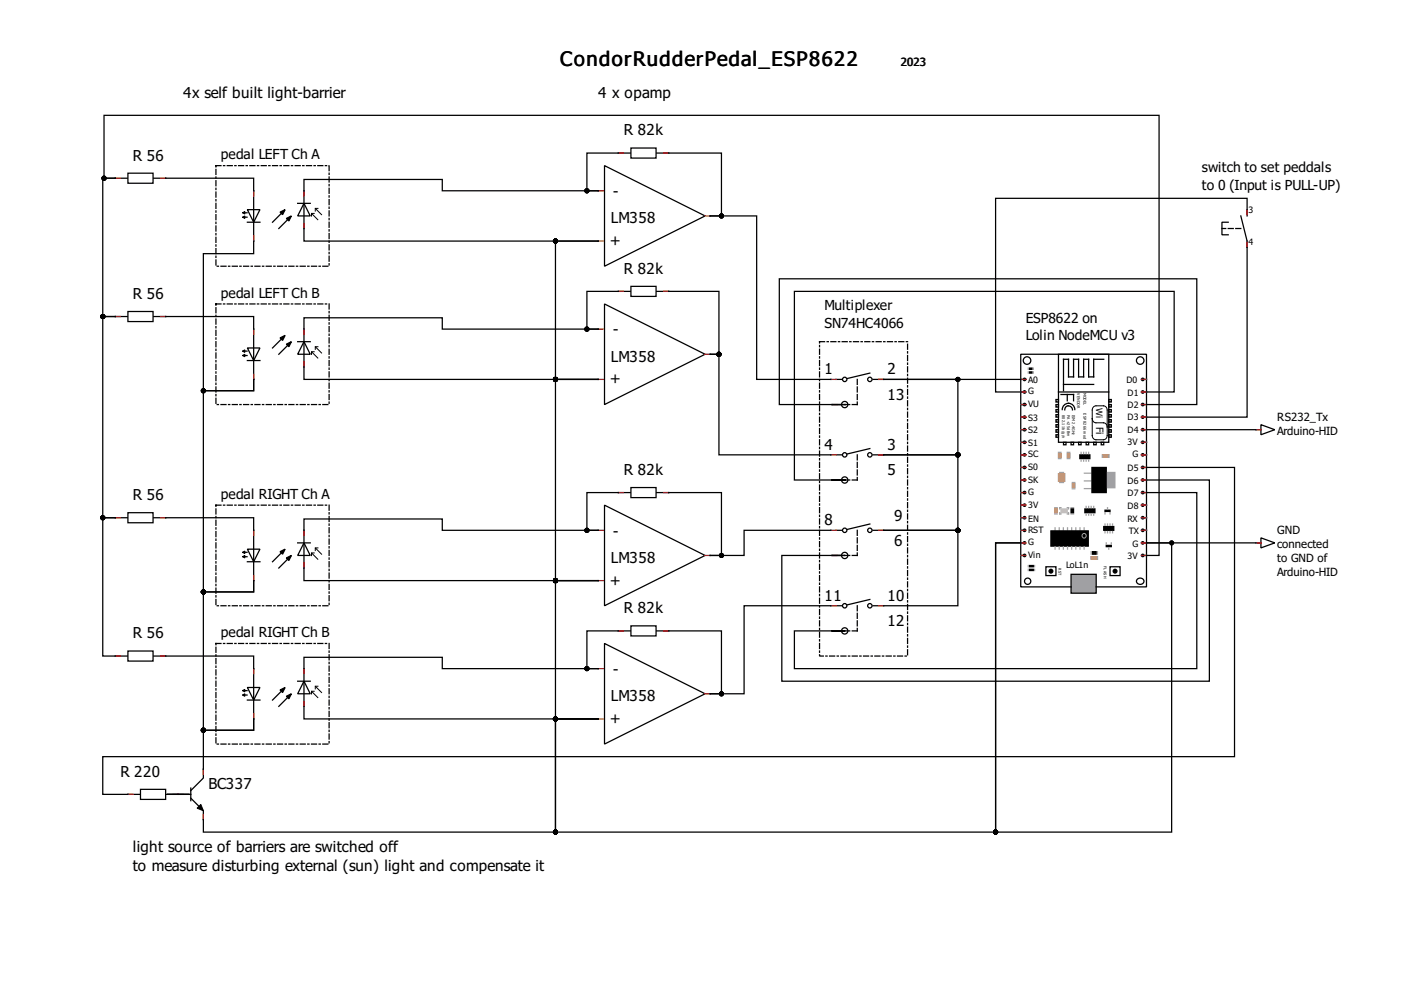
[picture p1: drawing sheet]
<svg xmlns="http://www.w3.org/2000/svg" width="297mm" height="210mm" viewBox="0 0 297 210" stroke-linecap="round" stroke-linejoin="round" font-family="sans-serif">
<defs><g id="words">
<text font-size="4.3" x="118.7" y="14.1">CondorRudderPedal_ESP8622</text>
<g font-size="3.2">
<text x="38.9" y="20.7">4x self built light-barrier</text>
<text x="126.8" y="20.7">4 x opamp</text>
<text x="132.3" y="28.7">R 82k</text>
<text x="28.2" y="34.1">R 56</text>
<text x="131.1" y="39.7" transform="rotate(-180 131.1 39.7)">-</text>
<text x="129.5" y="47.4">LM358</text>
<text x="131.6" y="50" transform="rotate(-180 131.6 50)">+</text>
<text x="132.3" y="58">R 82k</text>
<text x="28.2" y="63.4">R 56</text>
<text x="131.1" y="69" transform="rotate(-180 131.1 69)">-</text>
<text x="129.5" y="76.7">LM358</text>
<text x="131.6" y="79.4" transform="rotate(-180 131.6 79.4)">+</text>
<text x="174.8" y="79.4">1</text>
<text x="188.2" y="79.4">2</text>
<text x="188.2" y="84.7">13</text>
<text x="174.8" y="95.4">4</text>
<text x="188.2" y="95.4">3</text>
<text x="132.3" y="100.7">R 82k</text>
<text x="188.2" y="100.7">5</text>
<text x="28.2" y="106">R 56</text>
<text x="131.1" y="111.6" transform="rotate(-180 131.1 111.6)">-</text>
<text x="174.8" y="111.4">8</text>
<text x="191.4" y="113.5" transform="rotate(-180 191.4 113.5)">9</text>
<text x="191.4" y="108.2" transform="rotate(-180 191.4 108.2)">6</text>
<text x="129.5" y="119.4">LM358</text>
<text x="131.6" y="122" transform="rotate(-180 131.6 122)">+</text>
<text x="132.3" y="130">R 82k</text>
<text x="174.8" y="127.4">11</text>
<text x="188.2" y="127.4">10</text>
<text x="28.2" y="135.4">R 56</text>
<text x="188.2" y="132.7">12</text>
<text x="131.1" y="141" transform="rotate(-180 131.1 141)">-</text>
<text x="129.5" y="148.7">LM358</text>
<text x="131.6" y="151.4" transform="rotate(-180 131.6 151.4)">+</text>
<text x="25.5" y="164.7">R 220</text>
<text x="44.2" y="167.4">BC337</text>
<text x="28.2" y="180.7">light source of barriers are switched off</text>
<text x="28.2" y="184.7">to measure disturbing external (sun) light and compensate it</text>
</g>
<g font-size="2.9">
<text x="46.8" y="33.8">pedal LEFT Ch A</text>
<text x="254.8" y="36.5">switch to set peddals</text>
<text x="254.8" y="40.2">to 0 (Input is PULL-UP)</text>
<text x="46.8" y="63.1">pedal LEFT Ch B</text>
<text x="174.8" y="65.8">Multiplexer</text>
<text x="174.8" y="69.5">SN74HC4066</text>
<text x="217.5" y="68.4">ESP8622 on</text>
<text x="217.5" y="72.2">Lolin NodeMCU v3</text>
<text x="46.8" y="105.8">pedal RIGHT Ch A</text>
<text x="46.8" y="135.1">pedal RIGHT Ch B</text>
</g>
<g font-size="2.4">
<text x="191" y="14.1">2023</text>
<text x="270.8" y="89.2">RS232_Tx</text>
<text x="270.8" y="92.2">Arduino-HID</text>
<text x="270.8" y="113.2">GND</text>
<text x="270.8" y="116.2">connected</text>
<text x="270.8" y="119.1">to GND of</text>
<text x="270.8" y="122">Arduino-HID</text>
</g>
<text font-size="2.1" x="232.4" y="90.6" transform="rotate(90 232.4 90.6)">Fi</text>
<g font-size="1.9">
<text x="264.7" y="45.2">3</text>
<text x="264.7" y="51.9">4</text>
<text x="218" y="81.2">A0</text>
<text x="218" y="83.6">G</text>
<text x="238.8" y="81.2">D0</text>
<text x="239.1" y="83.9">D1</text>
<text x="218" y="86.3">VU</text>
<text x="218" y="89.2">S3</text>
<text x="232.4" y="86.6" transform="rotate(90 232.4 86.6)">Wi</text>
<text x="239.1" y="86.6">D2</text>
<text x="239.1" y="89">D3</text>
<text x="218" y="91.9">S2</text>
<text x="218" y="94.6">S1</text>
<text x="239.1" y="91.9">D4</text>
<text x="239.1" y="94.3">3V</text>
<text x="218" y="97">SC</text>
<text x="218" y="99.6">S0</text>
<text x="239.1" y="99.9">D5</text>
<text x="240.1" y="97">G</text>
<text x="218" y="102.3">SK</text>
<text x="218" y="105">G</text>
<text x="218" y="107.6">3V</text>
<text x="239.1" y="102.6">D6</text>
<text x="239.1" y="105.2">D7</text>
<text x="239.1" y="107.9">D8</text>
<text x="218" y="110.6">EN</text>
<text x="218" y="113">RST</text>
<text x="239.1" y="110.6">RX</text>
<text x="239.3" y="113.2">TX</text>
<text x="218" y="115.6">G</text>
<text x="218" y="118.3">Vin</text>
<text x="239.1" y="118.6">3V</text>
<text x="240.1" y="115.9">G</text>
<text x="226" y="120.4">LoL1n</text>
</g>
<g font-size=".8">
<text x="228.4" y="83.4" transform="rotate(90 228.4 83.4)">VENDOR</text>
<text x="229.7" y="83.4" transform="rotate(90 229.7 83.4)">MODEL</text>
<text x="225.2" y="87.9" transform="rotate(90 225.2 87.9)">802.11b/g/n</text>
<text x="226.3" y="87.9" transform="rotate(90 226.3 87.9)">PA +25dBm</text>
<text x="227.3" y="87.9" transform="rotate(90 227.3 87.9)">ISM 2.4GHz</text>
<text x="229.7" y="87.6" transform="rotate(90 229.7 87.6)">ESP8266mod</text>
<text x="234" y="119.9" transform="rotate(90 234 119.9)">FLASH</text>
<text x="224.4" y="120.4" transform="rotate(90 224.4 120.4)">RST</text>
</g>
</g></defs>
<path d="M181.8 80.4v5.4M181.8 85.8h-2.7M181.8 96.4v5.4M181.8 112.4v5.4M181.8 101.8h-2.7M181.8 117.8h-2.7M181.8 128.4v5.4M181.8 133.8h-2.7" fill="none" stroke="#000" stroke-width=".27" stroke-dasharray="1.1 .5"/>
<path d="M45.8 35.1h24v21.3h-24zM45.8 64.4h24v21.4h-24zM173.8 72.4h18.6v66.7h-18.6zM45.8 107.1h24v21.3h-24zM45.8 136.4h24v21.4h-24z" fill="none" stroke="#000" stroke-width=".27" stroke-dasharray="1.1 .5 .3 .5"/>
<g fill="#ff8000" stroke="#ff8000" stroke-width=".27">
<path d="M226.3 96.2h.5v.8h-.5z" fill-rule="evenodd"/>
<path d="M227.3 102.6h.6v.8h-.6z" fill-rule="evenodd"/>
<path d="M231.3 118h1.4v.6h-1.4z" fill-rule="evenodd"/>
<path d="M223.6 107.9h.5v.8h-.5z" fill-rule="evenodd"/>
</g>
<g fill="#000" stroke="#000" stroke-width=".27">
<path d="M230 107.9h2.1v.8h-2.1z" fill-rule="evenodd"/>
<path d="M234 111.6h2.1v.8h-2.1z" fill-rule="evenodd"/>
<circle cx="217.2" cy="99.1" r=".27"/>
<circle cx="217.2" cy="93.8" r=".27"/>
<circle cx="217.2" cy="83.1" r=".27"/>
<circle cx="217.2" cy="85.8" r=".27"/>
<circle cx="217.2" cy="88.4" r=".27"/>
<circle cx="217.2" cy="91.1" r=".27"/>
<circle cx="242.3" cy="99.1" r=".27"/>
<circle cx="242.3" cy="96.4" r=".27"/>
<circle cx="242.3" cy="91.1" r=".27"/>
<circle cx="242.3" cy="88.4" r=".27"/>
<circle cx="242.3" cy="83.1" r=".27"/>
<circle cx="242.3" cy="93.8" r=".27"/>
<circle cx="242.3" cy="85.8" r=".27"/>
<circle cx="217.2" cy="101.8" r=".27"/>
<circle cx="217.2" cy="109.8" r=".27"/>
<circle cx="217.2" cy="104.4" r=".27"/>
<circle cx="217.2" cy="107.1" r=".27"/>
<circle cx="217.2" cy="115.1" r=".27"/>
<circle cx="217.2" cy="117.8" r=".27"/>
<circle cx="217.2" cy="112.4" r=".27"/>
<circle cx="242.3" cy="101.8" r=".27"/>
<circle cx="242.3" cy="107.1" r=".27"/>
<circle cx="242.3" cy="115.1" r=".27"/>
<circle cx="242.3" cy="109.8" r=".27"/>
<circle cx="242.3" cy="117.8" r=".27"/>
<circle cx="242.3" cy="112.4" r=".27"/>
<circle cx="242.3" cy="104.4" r=".27"/>
<circle cx="236.4" cy="121.1" r=".4"/>
</g>
<g fill="none" stroke="#a0a0a4" stroke-width=".27">
<path d="M226.3 95.9h.5M226.3 97.2h.5M223.6 107.6h.5M223.6 109h.5M227.3 102.3h.6M227.3 103.6h.6M230.3 107.4v.2M230.3 109v.2M230.8 107.4v.2M230.8 109v.2M231.3 107.4v.2M231.3 109v.2"/>
<path d="M231.3 118v.6M231.9 107.4v.2M231.9 109v.2M232.7 118v.6M234.3 111.1v.3M234.3 112.7v.3M234.8 111.1v.3M234.8 112.7v.3M235.3 111.1v.3M235.3 112.7v.3M235.9 111.1v.3M235.9 112.7v.3"/>
</g>
<g fill="none" stroke="#000" stroke-width=".27">
<path d="M223.9 87.9h.5v.5h-.5zM223.9 86.8h.5v.6h-.5zM223.9 90h.5v.6h-.5zM223.9 92.2h.5v.5h-.5zM223.9 84.7h.5v.5h-.5zM223.9 85.8h.5v.5h-.5zM223.9 89h.5v.5h-.5zM225.5 93.8h.5v.5h-.5zM227.1 93.8h.5v.5h-.5zM228.7 93.8h.5v.5h-.5zM230.3 93.8h.5v.5h-.5zM231.9 93.8h.5v.5h-.5z"/>
<path d="M233.5 93.8h.5v.5h-.5zM235.1 87.9h.5v.5h-.5zM235.1 86.8h.5v.6h-.5zM235.1 90h.5v.6h-.5zM235.1 84.7h.5v.5h-.5zM235.1 85.8h.5v.5h-.5zM235.1 92.2h.5v.5h-.5zM235.1 89h.5v.5h-.5zM235.1 91.1h.5v.5h-.5zM235.3 120.2h2.2v1.8h-2.2zM241.2 122.8a.72 .72 0 0 1 1.1 0 .72 .72 0 0 1-.2 1 .71 .71 0 0 1-.9-.1 .71 .71 0 0 1 0-.9z"/>
<circle cx="241.7" cy="76.4" r=".8"/>
<circle cx="217.9" cy="123.2" r=".67"/>
</g>
<path d="M227.1 121.8h5.3v4h-5.3z" fill-rule="evenodd" fill="#a0a0a4" stroke="#000" stroke-width=".27"/>
<g fill="#000" stroke="#000" stroke-width=".27">
<path d="M228.9 96.4h2.2v.8h-2.2z" fill-rule="evenodd"/>
<path d="M231.5 99.1h3v5.3h-3z" fill-rule="evenodd"/>
<path d="M222.8 112.6h7.9v3.2h-7.9z" fill-rule="evenodd"/>
<path d="M227.1 107.9h.5v.8h-.5z" fill-rule="evenodd"/>
<path d="M231.6 117h.8v.5h-.8z" fill-rule="evenodd"/>
<circle cx="217.2" cy="96.4" r=".27"/>
<circle cx="217.2" cy="80.4" r=".27"/>
<circle cx="242.3" cy="80.4" r=".27"/>
<circle cx="222.8" cy="121.1" r=".4"/>
</g>
<g fill="none" stroke="#000" stroke-width=".27">
<path d="M128.2 35.1l21.3 10.7-21.3 10.6zM131.1 32.5h10.7M63.1 43.1h2.7M64.4 43.1l1.4 2.7h-2.7zM64.4 40.5v7.9M184.4 79.1l-4.8 1.2M218.3 78h.5v.3h-.5zM218.3 78.8h.5v.3h-.5zM224.4 75.1h10.7v18.7h-10.7zM234 76.2h-2.1v3.7h-1.1v-3.7h-1.1v3.7h-1v-3.7h-1.1v3.7h-1.1v-3.7h-1v6.6M177.2 80.4h1.4M177.2 96.4h1.4"/>
<path d="M184.4 95.1l-4.8 1.2M185.1 80.4h2M185.1 96.4h2M216.4 80.4h1.1M216.4 99.1h1.1M216.4 96.4h1.1M216.4 93.8h1.1M216.4 91.1h1.1M216.4 88.4h1.1M216.4 85.8h1.1M216.4 83.1h1.1M223.9 91.1h.5v.5h-.5z"/>
<path d="M224.4 83.1h10.7zM224.9 83.6h2.7v1.4M225.2 86.8a1.33 1.33 0 0 1 1.3-1.3 1.33 1.33 0 0 1 1.4 1.3M225.5 81.5h6.4M225.7 86.9a.82 .82 0 0 1 .9-.9 .82 .82 0 0 1 .8 .9M226.3 83.6v1.4M242 80.4h1.1M242 99.1h1.1M242 96.4h1.1M242 93.8h1.1M242 91.1h1.1M242 88.4h1.1"/>
<path d="M242 85.8h1.1M242 83.1h1.1M216.4 117.8h.6M216.4 115.1h.6M216.4 112.4h.6M216.4 109.8h.6M216.4 107.1h.6M216.4 104.4h.6M216.4 101.8h.6M218.3 119.9h.8v.3h-.8zM234.3 108.2h1v.2h-1zM234.5 115.6h1.1v.3h-1.1z"/>
<path d="M242 117.8h1.1M242 115.1h1.1M242 112.4h1.1M242 109.8h1.1M242 107.1h1.1M242 104.4h1.1M242 101.8h1.1M177.2 128.4h1.4M184.4 127.1l-4.8 1.1M185.1 128.4h2M218.3 120.7h.8v.3h-.8zM221.7 120.2h2.2v1.8h-2.2z"/>
<path d="M227.1 124.4h-10.7v-49.3h26.7v49.3h-10.7"/>
<circle cx="217.8" cy="76.4" r=".8"/>
<circle cx="179.1" cy="80.4" r=".47"/>
<circle cx="179.1" cy="96.4" r=".47"/>
<circle cx="184.4" cy="96.4" r=".47"/>
<circle cx="184.4" cy="80.4" r=".47"/>
<circle cx="179.1" cy="128.4" r=".47"/>
<circle cx="184.4" cy="128.4" r=".47"/>
</g>
<g fill="none" stroke="#a0a0a4" stroke-width=".27">
<path d="M218 78v.3M218 78.8v.3M219.1 78v.3M219.1 78.8v.3M224.4 95.9h.5M224.4 97.2h.5M229.2 95.9v.3M229.2 97.5v.3M229.7 95.9v.3M229.7 97.5v.3M230.3 95.9v.3M230.3 97.5v.3"/>
<path d="M230.8 95.9v.3M230.8 97.5v.3M233.7 96.4v.6M235.1 96.4v.6M218 119.9v.3M219.4 119.9v.3M223.7 111.9v.5M223.7 115.9v.5M224.6 111.9v.5M224.6 115.9v.5M224.7 100.2h.8M224.7 102.3h.8"/>
<path d="M224.7 108.7v.3h.2M224.9 107.6h-.2v.3M225.5 111.9v.5M225.5 115.9v.5M226.3 107.6h.2v.3M226.3 111.9v.5M226.3 115.9v.5M226.5 108.7v.3h-.2M227.1 107.6h.5M227.1 109h.5M227.2 111.9v.5M227.2 115.9v.5"/>
<path d="M228.1 111.9v.5M228.1 115.9v.5M229 111.9v.5M229 115.9v.5M229.9 111.9v.5M229.9 115.9v.5M229.9 100.3h1.4M229.9 102h1.4M229.9 103.6h1.4M231.3 117v.5M232.7 117v.5M234.3 108.7v.3"/>
<path d="M234.5 115.1v.3M234.8 107.6v.3M235.1 116.2v.2M235.3 108.7v.3M235.6 115.1v.3M218 120.7v.3M219.4 120.7v.3"/>
</g>
<circle cx="229.8" cy="113.6" r=".47" fill="none" stroke="#a0a0a4" stroke-width=".21"/>
<path d="M234.8 100.2h1.6v3.2h-1.6z" fill-rule="evenodd" fill="#a0a0a4" stroke="#a0a0a4" stroke-width=".27"/>
<g fill="#ff8000" stroke="#ff8000" stroke-width=".27">
<path d="M224.4 100.4h1.3v1.6h-1.3z" fill-rule="evenodd"/>
<path d="M224.4 96.2h.5v.8h-.5z" fill-rule="evenodd"/>
<path d="M233.7 96.4h1.4v.6h-1.4z" fill-rule="evenodd"/>
</g>
<path d="M224.9 107.9h1.4v.8h-1.4z" fill-rule="evenodd" fill="#c0c0c0" stroke="#c0c0c0" stroke-width=".27"/>
<path d="M66.1 45.3l1.3 1.3M66.6 45.2h-.6v.6M66.9 44.2l1.3 1.3M67.4 44.2h-.6v.5M231.6 88.7a.85 .85 0 0 0 .8 .9h1.6a.85 .85 0 0 1 .7 .9M231.8 86.3l.6-.3h1.6a.85 .85 0 0 1 .7 .9v5.4a.85 .85 0 0 1-.7 .9h-1.6a.85 .85 0 0 1-.8-.9v-5.4z" fill="none" stroke="#000" stroke-width=".21"/>
<g fill="none" stroke="#f00" stroke-width=".27">
<path d="M64.4 40.5v1M64.4 47.4v1M126.8 51.1h1.1M126.8 40.5h1.1M149.5 45.8h1.1M176.2 80.4h1M176.2 96.4h1M186.3 80.4h1.1M186.3 96.4h1.1M216.4 83.1h1.1M216.4 99.1h1.1M216.4 91.1h1.1"/>
<path d="M216.4 80.4h1.1M216.4 85.8h1.1M216.4 93.8h1.1M216.4 96.4h1.1M216.4 88.4h1.1M242 83.1h1.1M242 99.1h1.1M242 91.1h1.1M242 80.4h1.1M242 85.8h1.1M242 93.8h1.1M242 96.4h1.1"/>
<path d="M242 88.4h1.1M216.4 101.8h1.1M216.4 104.4h1.1M216.4 107.1h1.1M216.4 112.4h1.1M216.4 109.8h1.1M216.4 117.8h1.1M216.4 115.1h1.1M242 101.8h1.1M242 104.4h1.1M242 107.1h1.1M242 112.4h1.1"/>
<path d="M242 109.8h1.1M242 117.8h1.1M242 115.1h1.1M176.2 128.4h1M186.3 128.4h1.1"/>
</g>
<g fill="none" stroke="#00f" stroke-width=".27">
<path d="M64.4 40.5h.1M64.4 48.4h.1M126.8 40.5h.1M126.8 51.1h.1M150.6 45.8h.1M176.2 80.4h.1M176.2 96.4h.1M187.4 80.4h.1M187.4 96.4h.1M216.4 80.4h.1M216.4 83.1h.1M216.4 85.8h.1"/>
<path d="M216.4 88.4h.1M216.4 91.1h.1M216.4 93.8h.1M216.4 96.4h.1M216.4 99.1h.1M243.1 80.4h.1M243.1 83.1h.1M243.1 85.8h.1M243.1 88.4h.1M243.1 91.1h.1M243.1 93.8h.1M243.1 96.4h.1"/>
<path d="M243.1 99.1h.1M216.4 101.8h.1M216.4 104.4h.1M216.4 107.1h.1M216.4 109.8h.1M216.4 112.4h.1M216.4 115.1h.1M216.4 117.8h.1M243.1 101.8h.1M243.1 104.4h.1M243.1 107.1h.1M243.1 109.8h.1"/>
<path d="M243.1 112.4h.1M243.1 115.1h.1M243.1 117.8h.1M176.2 128.4h.1M187.4 128.4h.1"/>
</g>
<path d="M133.8 31.4h5.3v2.1h-5.3z" fill-rule="evenodd" fill="#fff" stroke="#000" stroke-width=".27"/>
<path d="M131.1 32.5h1.1M140.7 32.5h1.1M126.8 69.8h1.1M149.5 75.1h1.1M126.8 80.4h1.1" fill="none" stroke="#f00" stroke-width=".27"/>
<path d="M131.1 32.5h.1M141.8 32.5h.1M126.8 69.8h.1M150.6 75.1h.1M126.8 80.4h.1" fill="none" stroke="#00f" stroke-width=".27"/>
<path d="M128.2 64.4l21.3 10.7-21.3 10.7zM131.1 61.8h10.7" fill="none" stroke="#000" stroke-width=".27"/>
<path d="M133.8 60.7h5.3v2.1h-5.3z" fill-rule="evenodd" fill="#fff" stroke="#000" stroke-width=".27"/>
<path d="M64.4 69.8v1M64.4 76.7v1.1M131.1 61.8h1.1M140.7 61.8h1.1M126.8 112.4h1.1M149.5 117.8h1.1M126.8 123.1h1.1" fill="none" stroke="#f00" stroke-width=".27"/>
<path d="M64.4 69.8h.1M64.4 77.8h.1M131.1 61.8h.1M141.8 61.8h.1M126.8 112.4h.1M150.6 117.8h.1M126.8 123.1h.1" fill="none" stroke="#00f" stroke-width=".27"/>
<path d="M66.1 74.6l1.3 1.3M66.6 74.6h-.6v.5M66.9 73.6l1.3 1.2M67.4 73.5h-.6v.6" fill="none" stroke="#000" stroke-width=".21"/>
<path d="M63.1 72.4h2.7M64.4 72.4l1.4 2.7h-2.7zM64.4 69.8v8M128.2 107.1l21.3 10.7-21.3 10.6zM131.1 104.4h10.7" fill="none" stroke="#000" stroke-width=".27"/>
<path d="M133.8 103.4h5.3v2.1h-5.3z" fill-rule="evenodd" fill="#fff" stroke="#000" stroke-width=".27"/>
<path d="M64.4 112.4v1.1M64.4 119.4v1M131.1 104.4h1.1M140.7 104.4h1.1M126.8 152.4h1.1M126.8 141.8h1.1M149.5 147.1h1.1" fill="none" stroke="#f00" stroke-width=".27"/>
<path d="M64.4 112.4h.1M131.1 104.4h.1M141.8 104.4h.1M64.4 120.4h.1M126.8 141.8h.1M126.8 152.4h.1M150.6 147.1h.1" fill="none" stroke="#00f" stroke-width=".27"/>
<path d="M66.1 117.3l1.3 1.3M66.6 117.2h-.6v.6M66.9 116.2l1.3 1.3M67.4 116.2h-.6v.5" fill="none" stroke="#000" stroke-width=".21"/>
<path d="M63.1 115.1h2.7M64.4 115.1l1.4 2.7h-2.7zM64.4 112.4v8M128.2 136.4l21.3 10.7-21.3 10.7zM131.1 133.8h10.7" fill="none" stroke="#000" stroke-width=".27"/>
<path d="M133.8 132.7h5.3v2.1h-5.3z" fill-rule="evenodd" fill="#fff" stroke="#000" stroke-width=".27"/>
<path d="M53.8 40.5v1M53.8 50v1.1M131.1 133.8h1.1M140.7 133.8h1.1M64.4 141.8v1M64.4 148.7v1.1" fill="none" stroke="#f00" stroke-width=".27"/>
<path d="M53.8 40.5h.1M53.8 51.1h.1M131.1 133.8h.1M141.8 133.8h.1M64.4 141.8h.1M64.4 149.8h.1" fill="none" stroke="#00f" stroke-width=".27"/>
<path d="M66.1 146.6l1.3 1.3M66.6 146.6h-.6v.5M66.9 145.5l1.3 1.3M67.4 145.5h-.6v.6" fill="none" stroke="#000" stroke-width=".21"/>
<path d="M24.5 37.8h10.6M51.9 46h.5M51.9 45.1h.5M52.4 44.4h2.7l-1.3 2.7zM52.4 47.1h2.7M53.8 40.5v10.6M63.1 144.4h2.7M64.4 144.4l1.4 2.7h-2.7zM64.4 141.8v8" fill="none" stroke="#000" stroke-width=".27"/>
<path d="M51.4 45.1l.5-.3v.6zM51.4 46l.5-.2v.5z" fill="#000" stroke="#000" stroke-width=".21"/>
<path d="M27.1 36.7h5.4v2.2h-5.4z" fill-rule="evenodd" fill="#fff" stroke="#000" stroke-width=".27"/>
<path d="M24.5 37.8h1M34.1 37.8h1" fill="none" stroke="#f00" stroke-width=".27"/>
<path d="M24.5 37.8h.1M35.1 37.8h.1" fill="none" stroke="#00f" stroke-width=".27"/>
<path d="M24.5 67.1h10.6" fill="none" stroke="#000" stroke-width=".27"/>
<path d="M27.1 66h5.4v2.2h-5.4z" fill-rule="evenodd" fill="#fff" stroke="#000" stroke-width=".27"/>
<path d="M24.5 67.1h1M34.1 67.1h1M53.8 69.8v1M53.8 79.4v1" fill="none" stroke="#f00" stroke-width=".27"/>
<path d="M24.5 67.1h.1M35.1 67.1h.1M53.8 69.8h.1M53.8 80.4h.1" fill="none" stroke="#00f" stroke-width=".27"/>
<path d="M51.4 74.4l.5-.2v.5zM51.4 75.4l.5-.3v.5z" fill="#000" stroke="#000" stroke-width=".21"/>
<path d="M51.9 75.4h.5M51.9 74.4h.5M52.4 73.8h2.7l-1.3 2.6zM52.4 76.4h2.7M53.8 69.8v10.6M24.5 109.8h10.6" fill="none" stroke="#000" stroke-width=".27"/>
<path d="M27.1 108.7h5.4v2.1h-5.4z" fill-rule="evenodd" fill="#fff" stroke="#000" stroke-width=".27"/>
<path d="M24.5 109.8h1M34.1 109.8h1M53.8 112.4v1.1M53.8 122v1.1" fill="none" stroke="#f00" stroke-width=".27"/>
<path d="M24.5 109.8h.1M35.1 109.8h.1M53.8 112.4h.1M53.8 123.1h.1" fill="none" stroke="#00f" stroke-width=".27"/>
<path d="M51.4 117.1l.5-.3v.6zM51.4 118l.5-.2v.5z" fill="#000" stroke="#000" stroke-width=".21"/>
<path d="M51.9 118h.5M51.9 117.1h.5M52.4 116.4h2.7l-1.3 2.7zM52.4 119.1h2.7M53.8 112.4v10.7M24.5 139.1h10.6" fill="none" stroke="#000" stroke-width=".27"/>
<path d="M27.1 138h5.4v2.2h-5.4z" fill-rule="evenodd" fill="#fff" stroke="#000" stroke-width=".27"/>
<path d="M24.5 139.1h1M34.1 139.1h1M53.8 141.8v1M53.8 151.4v1M37.8 168.4h1.1M43.1 163.1v1.1M43.1 172.7v1.1" fill="none" stroke="#f00" stroke-width=".27"/>
<path d="M24.5 139.1h.1M35.1 139.1h.1M53.8 141.8h.1M53.8 152.4h.1M37.8 168.4h.1M43.1 163.1h.1M43.1 173.8h.1" fill="none" stroke="#00f" stroke-width=".27"/>
<path d="M51.4 146.4l.5-.2v.5zM51.4 147.4l.5-.3v.5zM41.8 171.4l.8-.8 .5 1.3z" fill="#000" stroke="#000" stroke-width=".21"/>
<path d="M51.9 147.4h.5M51.9 146.4h.5M52.4 145.8h2.7l-1.3 2.6zM52.4 148.4h2.7M53.8 141.8v10.6M27.1 168.4h13.4M40.5 169.2l2.6 2.7v1.9M40.5 167.1v2.7M43.1 163.1v1.9l-2.6 2.6" fill="none" stroke="#000" stroke-width=".27"/>
<path d="M29.8 167.4h5.3v2.1h-5.3z" fill-rule="evenodd" fill="#fff" stroke="#000" stroke-width=".27"/>
<path d="M264.4 44.4v1.1M264.4 51.4v1M176.4 85.8h1.1M266.3 91.1h1M176.2 112.4h1M176.4 101.8h1.1M176.4 117.8h1.1M186.3 112.4h1.1M266.3 115.1h1M176.4 133.8h1.1M27.1 168.4h1.1M36.7 168.4h1.1" fill="none" stroke="#f00" stroke-width=".27"/>
<path d="M264.4 44.4v.1M264.4 52.4h.1M176.4 85.8h.1M266.3 91.1h.1M176.2 112.4h.1M176.4 101.8h.1M176.4 117.8h.1M187.4 112.4h.1M266.3 115.1h.1M176.4 133.8h.1M27.1 168.4h.1M37.8 168.4h.1" fill="none" stroke="#00f" stroke-width=".27"/>
<g fill="none" stroke="#000" stroke-width=".27">
<path d="M35.1 37.8h18.7v2.7M131.1 32.5h-6.7v8h2.4h-33v-2.4h-29.4v2.4M141.8 32.5h11.2v13.3h-2.4h9.8v34.6h15.8M53.8 51.1v2.7h-10.7v29h10.7v-2.4v2.4h-10.7v42.7h10.7v-2.4v2.4h-10.7v29.3h10.7v-2.4v2.4h-10.7v8.3M60.2 44.7l-2.4 2.4M61.5 46l-2.4 2.4M64.4 48.4v2.7h62.4h-9v29.3h9M260.4 47.1h-1.3v2.7h1.3M263.1 45.8l1.3 5.3v37.3h-21.3M264.4 45.8v-3.7h-53.3v41h5.3M35.1 67.1h18.7v2.7M60.2 71.4l-2.4 2.4"/>
<path d="M61.5 72.7l-2.4 2.4M64.4 77.8v2.6h62.4M131.1 61.8h-6.7v8h2.4h-33v-2.4h-29.4v2.4M141.8 61.8h10.6v13.3h.6h-2.4h2.4h-.6v21.3h23.8M126.8 80.4h-9v42.7h9M216.4 80.4h-29h15.7v16h-15.7h15.7v16h-15.7h15.7v16h-15.7M243.1 99.1h18.6v61.3h-239.9v8h5.3M243.1 85.8h10.6v-26.7h-88.5v26.7h14.2h-3h1.9M243.1 83.1h5.8v-21.3h-80.5v40h11h-3h1.9M243.1 91.1h23.2M266.5 91.1h.8M267.3 90l3 1.1-3 1.1z"/>
<path d="M35.1 109.8h18.7v2.6M60.2 116.7l-2.4 2.4M61.5 118l-2.4 2.4M131.1 104.4h-6.7v8h2.4h-33v-2.4h-29.4v2.4M141.8 104.4h11.2v13.4h-2.4h7.2v-5.4h18.4M177.2 112.4h1.4M184.4 111.1l-4.8 1.2M185.1 112.4h2M243.1 117.8h2.6v-93.3h-223.6v13.3h2.4h-2.7v29.3h2.7h-2.7v42.7h2.7h-2.7v29.3h2.7M243.1 101.8h13.3v42.6h-90.6v-26.6h13.4h-2.8h1.9M243.1 104.4h10.6v37.4h-85.3v-8h10.8h-2.8h1.9M266.3 115.1h-23.2h5.3v61.3h-37.3v-61.3h5.3h-5.3v61.3h-93.3v-24h9"/>
<path d="M266.5 115.1h.8M267.3 114l3 1.1-3 1.1zM35.1 139.1h18.7v2.7M64.4 120.4v2.7h62.4M126.8 123.1h-9v29.3h9M131.1 133.8h-6.7v8h2.4h-33v-2.4h-29.4v2.4M176.2 128.4h-18.4v18.7h-7.2h2.4v-13.3h-11.2M60.2 146l-2.4 2.4M61.5 147.4l-2.4 2.4M64.4 149.8v2.6h62.4M126.8 152.4h-9v24h-74.7v-2.6M35.4 168.4h4.8z"/>
<circle cx="179.1" cy="85.8" r=".67"/>
<circle cx="179.1" cy="112.4" r=".47"/>
<circle cx="179.1" cy="101.8" r=".67"/>
<circle cx="179.1" cy="117.8" r=".67"/>
<circle cx="184.4" cy="112.4" r=".47"/>
<circle cx="179.1" cy="133.8" r=".67"/>
</g>
<g fill="#000" stroke="#000" stroke-width=".27">
<path d="M59.4 45l1-.6-.5 1.1zM60.7 46.3l1.1-.5-.6 1zM59.4 71.6l1-.5-.5 1.1zM60.7 73l1.1-.6-.6 1.1zM59.4 117l1-.6-.5 1.1zM60.7 118.3l1.1-.5-.6 1zM59.4 146.3l1-.5-.5 1zM60.7 147.6l1.1-.5-.6 1.1z"/>
<circle cx="22.1" cy="37.8" r=".4"/>
<circle cx="117.8" cy="51.1" r=".4"/>
<circle cx="124.4" cy="40.5" r=".4"/>
<circle cx="153" cy="45.8" r=".4"/>
<circle cx="21.8" cy="67.1" r=".4"/>
<circle cx="124.4" cy="69.8" r=".4"/>
<circle cx="152.4" cy="75.1" r=".4"/>
<circle cx="43.1" cy="82.8" r=".4"/>
<circle cx="117.8" cy="80.4" r=".4"/>
<circle cx="203.1" cy="80.4" r=".4"/>
<circle cx="203.1" cy="96.4" r=".4"/>
<circle cx="21.8" cy="109.8" r=".4"/>
<circle cx="124.4" cy="112.4" r=".4"/>
<circle cx="153" cy="117.8" r=".4"/>
<circle cx="203.1" cy="112.4" r=".4"/>
<circle cx="248.4" cy="115.1" r=".4"/>
<circle cx="43.1" cy="125.5" r=".4"/>
<circle cx="117.8" cy="123.1" r=".4"/>
<circle cx="43.1" cy="154.8" r=".4"/>
<circle cx="117.8" cy="152.4" r=".4"/>
<circle cx="124.4" cy="141.8" r=".4"/>
<circle cx="153" cy="147.1" r=".4"/>
<circle cx="117.8" cy="176.4" r=".4"/>
<circle cx="211.1" cy="176.4" r=".4"/>
</g>
<path d="M263.1 48.4h-4" fill="none" stroke="#000" stroke-width=".27" stroke-dasharray="1.1 .5"/>
<use href="#words"/>
</svg>
